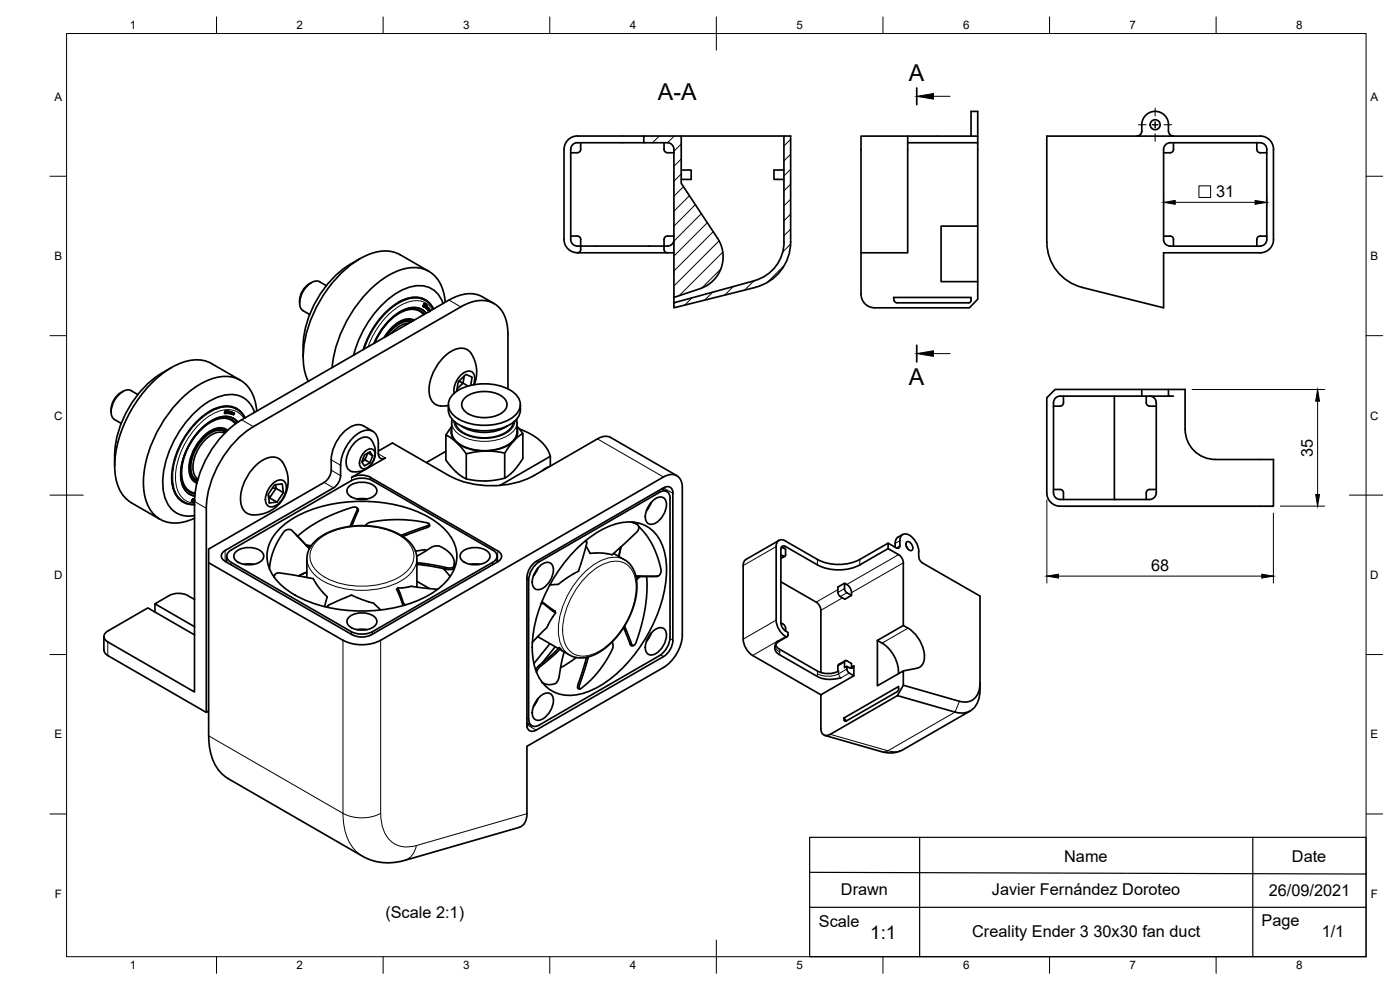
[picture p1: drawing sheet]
<svg xmlns="http://www.w3.org/2000/svg" width="420mm" height="297mm" viewBox="0 0 420 297" stroke-linecap="round" stroke-linejoin="round" font-family="sans-serif">
<defs><g id="words">
<g font-size="7">
<text x="272.8" y="24.4">A</text>
<text x="197.4" y="30">A-A</text>
<text x="272.8" y="115.6">A</text>
</g>
<text font-size="5.6" x="261.2" y="281.6">1:1</text>
<g font-size="4.9">
<text x="365" y="59.3">31</text>
<text x="394" y="137.1" transform="rotate(-90 394 137.1)">35</text>
<text x="345.5" y="171.4">68</text>
<text x="319.4" y="258.6">Name</text>
<text x="387.7" y="258.6">Date</text>
<text x="252.4" y="268.5">Drawn</text>
<text x="297.7" y="268.6">Javier Fernández Doroteo</text>
<text x="380.8" y="268.7">26/09/2021</text>
<text x="115.7" y="275.4">(Scale 2:1)</text>
<text x="245.8" y="278.2">Scale</text>
<text x="291.8" y="281.3">Creality Ender 3 30x30 fan duct</text>
<text x="378.6" y="277.7">Page</text>
<text x="396.7" y="281.1">1/1</text>
</g>
<g font-size="3.5">
<text x="39" y="8.8">1</text>
<text x="89" y="8.8">2</text>
<text x="139" y="8.8">3</text>
<text x="189" y="8.8">4</text>
<text x="239" y="8.8">5</text>
<text x="289" y="8.8">6</text>
<text x="339" y="8.8">7</text>
<text x="389" y="8.8">8</text>
<text x="16.3" y="30.2">A</text>
<text x="411.3" y="30.2">A</text>
<text x="16.3" y="78">B</text>
<text x="411.3" y="78">B</text>
<text x="16.2" y="125.9">C</text>
<text x="411.2" y="125.9">C</text>
<text x="16.2" y="173.7">D</text>
<text x="411.2" y="173.7">D</text>
<text x="16.3" y="221.6">E</text>
<text x="411.3" y="221.6">E</text>
<text x="16.4" y="269.4">F</text>
<text x="411.4" y="269.4">F</text>
<text x="39" y="290.8">1</text>
<text x="89" y="290.8">2</text>
<text x="139" y="290.8">3</text>
<text x="189" y="290.8">4</text>
<text x="239" y="290.8">5</text>
<text x="289" y="290.8">6</text>
<text x="339" y="290.8">7</text>
<text x="389" y="290.8">8</text>
</g>
</g></defs>
<!-- layer: Visible -->
<g fill="none" stroke="#000" stroke-width=".51">
<path d="M171.3 45.8h2M173.3 40.8h19.9M173.3 42.8h19.9M173.3 40.8a4 4 0 0 0-4 4v27M173.3 42.8a2 2 0 0 0-2 2v27M174.3 42.8v2a1.01 1.01 0 0 1-1 1M193.2 40.8h11.2v14.2l11 16.5a10.1 10.1 0 0 1-5.2 15.1l-8 2.6v-44.4a1.96 1.96 0 0 0-2-2h-7zM199.3 42.8v2a1.01 1.01 0 0 0 1 1M200.3 45.8h1.9M204.4 40.8h30.9M204.4 51h3v2.8h-3M235.3 51h-3v2.8h3"/>
<path d="M258.4 40.8h14v35h-14zM272.4 42.8h21v25h-11v16.7h11v5.3l-2.5 2.6h-28.5M272.4 40.8h21M291.4 40.8v-7.4h2v9.4M341.2 40.8a1.49 1.49 0 0 0 1.5-1.5 4.9 4.9 0 0 1 1.7-5.2 4 4 0 0 1 6.3 3.3v1.9a1.54 1.54 0 0 0 1.5 1.5M349.2 44.8v27.4M349.2 44.8a2 2 0 0 1 2-2h27a2 2 0 0 1 2 2M352.2 42.8v2M352.2 44.8a1.01 1.01 0 0 1-1 1h-2M377.2 44.8a1.01 1.01 0 0 0 1 1h2M377.2 42.8v2M380.2 44.8v27"/>
<path d="M382.2 44.8v27M382.2 44.8a4 4 0 0 0-4-4h-64v31.8a14.1 14.1 0 0 0 10.6 13.6l24.4 6.2v-16.6h29a4 4 0 0 0 4-4M108 77.6a31.3 31.3 0 0 0-17 29.5M169.3 71.8a3.9 3.9 0 0 0 4.4 4l.5-.6 .1-.4v-3M171.3 71.8a2 2 0 0 0 2 2M171.3 70.8h2M173.3 75.8h28.9M173.3 70.8a1.01 1.01 0 0 1 1 1M199.3 71.8v2h-26M200.3 73.8h-1v1.1a1.01 1.01 0 0 0 1 .9M200.3 70.8h1.9M200.3 70.8a1.01 1.01 0 0 0-1 1"/>
<path d="M202.3 72.2l-.7 1.2-1.3 .4M258.4 75.8v12.4a4.1 4.1 0 0 0 4 4.1M293.4 67.8v16.7M349.2 70.9l2-.1a1.01 1.01 0 0 1 1 1M352.2 71.8v2.1M377.2 71.8v2.1M380.2 70.9l-2-.1a1.01 1.01 0 0 0-1 1M380.2 71.8a2.04 2.04 0 0 1-2 2.1l-27-.1-1.3-.4-.7-1.2M89.9 90.1v.8M91 93.2l1.9 1.2M93.5 84.8a6.2 6.2 0 0 0-3.6 5.3M97.9 85.7l-1.9-1.2a3.4 3.4 0 0 0-3.9 1.4 6.7 6.7 0 0 0-1.9 6.4l.8 .9"/>
<path d="M119.5 90.8a7.7 7.7 0 0 1 8.3-.6l1.3 1.1 1 1.4a6.1 6.1 0 0 0-8.3-3 23.6 23.6 0 0 0-12.8 15.2M122.7 97a7.3 7.3 0 0 0-5.2 3M123.5 96.5l-1.4-.1-2.3 .8-1.8 1.4-1.9 2.2M124 96.2a6.1 6.1 0 0 0-6.2 2.1l-2.1 2.7M124.3 96a6.1 6.1 0 0 0-6.7 2.3l-2.3 3M126.6 92.8l1.3 1.2M126.6 92.9l-1.6-.6h-1.5l-2.1 .6-2.2 1.2-2 1.6-2.2 2.6-1.6 2.4-1.2 2.3M126.9 91.8h.1M126.9 91.7h.1M127.1 91.6h.1M127.3 92h.1M127.1 91.3h.1"/>
<path d="M127.2 91.6l-.1 .2-.1-.1M127.2 94.4a5.1 5.1 0 0 0-6.4-.9 18.2 18.2 0 0 0-8.4 9.4M127.2 91.3l.2-.1-.2 .6-.3 .1v-.2M127.2 91.3h.2l-.2 .2M127.3 91.2h.1M127.4 94.3a5.2 5.2 0 0 0-6.5-1 18.6 18.6 0 0 0-8.6 9.7M127.5 91.3l-.3 .7M127.5 92.2l.1 .1M127.6 91.3v.5l-.3 .2M127.6 92l.1 .2 .2-.1-.2 .2zM127.7 91.3v.5l-.6 .2 .6-.7M127.8 92.4l.1 .1"/>
<path d="M127.9 91.6l.2 .1h-.2v.3zM127.9 91.6h.1M128 92.1h.1M128 92.1l.2 .1-.3 .3zM128 92.1l.2 .1-.3 .4zM128.1 92.7h.1M128.2 92.5l-.1 .3 .3-.1M128.3 92.7l.2-.3-.1 .3M128.3 92.2l.1 .1M128.4 92.3l-.2 .3h.2M128.4 92.3l-.2 .2M128.5 92.7h.1"/>
<path d="M128.5 92.4l.1 .1M128.6 92.6h.1M128.6 92.9l.3-.1-.3 .1v.3zM128.6 92.5v.1M128.6 92.5l-.3 .4 .4-.3M128.6 93.2h.1M128.7 92.6h.1M128.7 81.4l-8.6-5a11.2 11.2 0 0 0-10.6 .4 36.7 36.7 0 0 0-17.2 22.1 21.7 21.7 0 0 0 .2 15.5M128.7 92.6v.1M128.7 92.8h.1M128.8 93.2h.1M128.9 93.2l.1 .2"/>
<path d="M128.9 93.1l.1 .2M128.9 93.2l-.2 .2M128.9 93.2l.1 .1M129 93.1l.1 .2M129.1 93.3l-.1-.2-.2 .4M133 91.1a7.6 7.6 0 0 0-10.7-4.8 27.3 27.3 0 0 0-13.9 14.1l-1.3 3.1-1 3M133.6 90.7a10.5 10.5 0 0 0-6.6-10 14.3 14.3 0 0 0-11.8 2.8 38.5 38.5 0 0 0-15.5 26.8M148.3 91.1a13.5 13.5 0 0 0-6.2-2.9h-1.9l-2.1 .4-3.3 1.4-62.3 36a31.2 31.2 0 0 0-14.1 24.4v57.2l-26.1-15a1.74 1.74 0 0 1-1.1-1.6 1.74 1.74 0 0 1 1.2-1.7M202.2 89.2v1.7M226.4 84.2a11.9 11.9 0 0 0 8.9-11.6v-31.8h2v31.8a14 14 0 0 1-10.6 13.6l-24.5 6.2v-1.5l24.2-6.7M268.2 89.2h23.2v.9l-.2 .5-.5 .3h-21.5l-.8-.5zM36.9 117.5a6.2 6.2 0 0 0-3.5 5.3"/>
<path d="M41.4 118.4l-2-1.2a3.4 3.4 0 0 0-3.8 1.3 6.7 6.7 0 0 0-2 6.5l.8 .9 2 1.1M51.5 110.3a31.2 31.2 0 0 0-17.1 26.1M63.5 109.1l8.6 5M63.5 109.1a11.3 11.3 0 0 0-10.6 .4 36.8 36.8 0 0 0-17.5 23.1 19.6 19.6 0 0 0 1.2 15.6l1.8 1.9 1 .7 8.6 5M136 118.3a15.7 15.7 0 0 1 14.9-2.3 6.6 6.6 0 0 1 5.3 5.4 6.6 6.6 0 0 1-5.3 5.3 16.6 16.6 0 0 1-14.1-1.5 4.3 4.3 0 0 1-.8-6.9zM137.7 114.3l1.3 .7-1.8 1.7M138 114.5h.1M139.3 112.8l-.3 2.2 1.5 .8M139.8 119.2a10.1 10.1 0 0 1 11.2 0 2.83 2.83 0 0 1 1.1 2.7 2.83 2.83 0 0 1-1.9 2.3 9.8 9.8 0 0 1-11-1.2 2.61 2.61 0 0 1 .6-3.8zM141.3 115.6l.4-2.4-1.9-.9-2.3 2.2-.4 2.9M142.1 115.4l.4-1.4a2.07 2.07 0 0 0-1-2.5 2.07 2.07 0 0 0-2.6 .6 6.6 6.6 0 0 0-2.6 5.9M142.3 115.4a9.4 9.4 0 0 0-2.1-10.5 6 6 0 0 0-6.6 1.9 14.1 14.1 0 0 0-4.6 12 4 4 0 0 0 5.1 2.9h.5"/>
<path d="M152.4 116.7v-16.5a9.6 9.6 0 0 0-5.1-9.6 10.4 10.4 0 0 0-9 1.5l-62.2 35.9a31.3 31.3 0 0 0-14.2 24.5M318.2 118.8a2 2 0 0 0-2 2v27.1a2 2 0 0 0 2 2M319.2 118.9v1.9a1.01 1.01 0 0 1-1 1M334.4 118.9v31M342.7 116.8v2.1h-24.5M342.7 118.9h8M344 118.9v1.9a1.01 1.01 0 0 0 1 1l2 .1M345 118.8a2 2 0 0 1 2 2v27.1a2 2 0 0 1-2 2h-26.8M350.7 116.8v2.1h1.5M33.3 122.8v.8M34.4 136.5v3.3M62.9 123.4a7.7 7.7 0 0 1 8.3-.5l1.3 1 1 1.5a6.2 6.2 0 0 0-8.5-3 24.1 24.1 0 0 0-12.8 16.2 12.9 12.9 0 0 0 1.1 10.6 5.7 5.7 0 0 0 5.1 2.2l-1.8-.2-1.8-.8"/>
<path d="M66.9 129.2l.8 .5M67 129.2l.2 .1M67.4 123.9l.1 .1M67.5 130a5.8 5.8 0 0 0-6.5 2.6 10.3 10.3 0 0 0-2.6 10l1 1.2M67.5 123.5l.3-.2-.1 .4M67.6 123.7h.1M67.6 123.5l.2-.1-.2 .2M67.6 123.6v.1M67.6 123.6l.1 .1M67.6 123.3h.1M67.7 123.6l-.2 .5 .1-.4M67.8 129.7l-1.7-.7-2.1 .4-2.2 1.5-2.2 2.5-1.6 3-.7 3v1.6l.3 1.5 .7 1 1 .7-.8-.5"/>
<path d="M68 123.3a.43 .43 0 0 1 .2 .5 .43 .43 0 0 1-.5 .3zM68 123.3a.34 .34 0 0 1 .2 .5 .34 .34 0 0 1-.5 .2l.2-.7h.2M68.1 129.3a4.6 4.6 0 0 0-5.5 .6 13.4 13.4 0 0 0-5.5 12.2 3.7 3.7 0 0 0 2 2.6M68.2 123.9l.1 .1M68.3 129.1a4.6 4.6 0 0 0-5.7 .5 13.7 13.7 0 0 0-5.7 12.8 3.7 3.7 0 0 0 2.2 2.6M68.4 123.6l.1 .3-.2-.1M68.5 123.5l.1-.2-.2 .3M68.5 123.5v.4l-.2 .1v-.1M68.5 123.3h.1M68.6 124h.1M68.8 123.6l.1 .1M68.8 123.7h.1l-.2 .3z"/>
<path d="M68.8 123.6l.2 .1-.3 .4zM69 124l.1 .1M69 123.9v.2l.3-.2M69 123.9l.2-.3-.2 .3M69 123.9l.1 .2 .1-.2M69.3 124.2h.1M69.4 123.7l-.1 .3zM69.4 123.9h.1M69.5 123.7v.1M69.5 123.7l-.2 .5zM69.5 123.8h.1M69.5 123.7l.1 .1"/>
<path d="M69.6 124.1v.1M69.6 123.8h-.1M69.7 123.8l.3 .1-.4 .1 .1 .3zM69.7 123.8l.2 .1M69.9 124.3h.1M69.9 123.9v.1M70 124.1h.1M70 124.1l.3 .1v-.3l-.4 .3 .3 .2M70 124l.3 .1-.2-.1M70 124.1l.2 .2M70 125.5l1.4 1.2M70 125.5l-1.4-.5h-1.8l-1.9 .5-1.8 1-2.3 1.7-1.9 2-2.7 4.4-1.1 2.6-.6 2.3-.3 2.4 .1 1.7 .4 1.8 .8 1.6 1.2 1.2 1.8 .6"/>
<path d="M70.1 123.9l.1 .1M70.1 124.3h.1M70.7 127.2a5.2 5.2 0 0 0-7.1-.7 18.8 18.8 0 0 0-9 16.6 5 5 0 0 0 3.9 4.9M70.9 127a5 5 0 0 0-6.3-1.2 18.9 18.9 0 0 0-10.1 17.5 5.1 5.1 0 0 0 4 4.9M76.4 123.7a7.6 7.6 0 0 0-10.7-4.7 27.7 27.7 0 0 0-14.2 14.7 23.4 23.4 0 0 0-2.1 15.2 7.4 7.4 0 0 0 9 5.8M77.1 123.3a10.7 10.7 0 0 0-6.3-9.8 13.2 13.2 0 0 0-11.2 2 38 38 0 0 0-16.5 28.6 12.8 12.8 0 0 0 4.6 11.5 10.9 10.9 0 0 0 10.7-.1M102.2 139.6v3.7l-.4 1.2-1.2 1.5-33 19.2a1.74 1.74 0 0 0-1.2 1.6 1.74 1.74 0 0 0 1.2 1.6l38.1 22.1M106.5 132.7l.6-.5a2.86 2.86 0 0 1 2.8-1 2.86 2.86 0 0 1 2.2 2 5.9 5.9 0 0 1-.8 6.3 5.9 5.9 0 0 1-6.2 1.8 4.1 4.1 0 0 1-.8-5.1l1.2-2.2zM109 137.5l.6 .5-1 .5M109.1 127.8l2.8 1.6M109.1 127.8a4.9 4.9 0 0 0-5.5 1.4 12.7 12.7 0 0 0-4.2 8.8v3.1l-.2 1.2-1 1.6-.9 .8-34.7 20v56.1M109.2 135.8a1.96 1.96 0 0 1 3.1-.5 4.4 4.4 0 0 1-3.1 5.4 1.63 1.63 0 0 1-1.3-2.3l.5-1.4z"/>
<path d="M109.4 136.5l1.6-.9 .8 1.1-.8 2.1-1.6 1-.8-1.2zM110.3 136l-.7 2 1.4 .8M110.4 135.9l1.4 .8M113.5 135.3l4.3-2.4 17 9.8a28.1 28.1 0 0 0 25.4 0M113.5 133.1v3.1a1.29 1.29 0 0 0 .7 1.3 1.29 1.29 0 0 0 1.5-.1M113.6 133.1a3.5 3.5 0 0 0-1.7-3.7 3.5 3.5 0 0 0-4 .4 12.5 12.5 0 0 0-5.7 9.8M115.7 137.4l-10.2 5.8M133.8 130.5l3 2 3.1 3.7M133.8 135.4l-5.8 3.4M134.6 121.4a5.9 5.9 0 0 0 4.2 6.6 16.6 16.6 0 0 0 15.1-1.2 5.2 5.2 0 0 0 2.3-5.4M135.6 128l-1.8 2.5v7.5l2.9 3.4 3.2 2.3 3.4 .5 2.4 .1 2.9-.2 2.9-.6v-7.6l-3.6-.5-2.4-.1-2.9 .3-2.7 .6v7.5M135.6 128.4a4.3 4.3 0 0 0 2.6 5.2 15.1 15.1 0 0 0 15.4-.8 3.9 3.9 0 0 0 1.6-4.4"/>
<path d="M135.7 125.8l-.1 1a5.9 5.9 0 0 0 1.3 5.6 14.2 14.2 0 0 0 16.9 0 4 4 0 0 0 1.4-2.8l-.2-3.8M136.6 126.6a6.2 6.2 0 0 0 5.2 4.3 12.5 12.5 0 0 0 11.3-2.2l.9-1.3 .1-.8M138.5 127.8a13.3 13.3 0 0 0 13.7 0M151.5 135.9l2.4-3.4 1.5-1.4 1.5-1v7.5l-2.7 3.7-2.7 2.2M155.2 127.9l1.7 2.2M155.9 128.7a14.3 14.3 0 0 1 9 7.3l.3 .9M165.2 136.9l-15.2 8.8M165.2 136.9v3M316.2 121.9h2M355.7 128.8v-12h-39l-2.5 2.5v28.6a4 4 0 0 0 4 4M355.7 128.8a9 9 0 0 0 9 9M364.7 137.9h17.5v14h-64"/>
<path d="M51.5 143.1a8.1 8.1 0 0 0 3.3 7.3M57.5 150.4h.1M57.5 150.3h.1M57.8 150.5v.1M57.8 149.8h.1M57.8 150.1l-.2 .4-.1-.2M57.9 149.9l-.1 .2M57.9 149.9h.1M57.9 150.2l.1 .1M58 149.9l-.1-.2-.2 .7-.1-.1M58 150.2h.1M58 150.1h.1"/>
<path d="M58.1 150.6h.1M58.2 150.6h.1M58.4 150.2h.1M58.4 150.3l-.2 .3M58.4 149.8l-.4 .3 .1-.3-.3 .8 .2-.3 .1 .3-.1-.4 .4-.3M58.4 150.2l-.2 .4M58.6 143.9h.2M61.9 152.5v61.2l.7-.4M76.3 140.1a7.3 7.3 0 0 1 6.7-2.8 5.5 5.5 0 0 1 3.1 4.2 10.1 10.1 0 0 1-11.3 12.8 5 5 0 0 1-2.5-6 15.5 15.5 0 0 1 4-8.2zM80.5 148.5l.4 .9h-.3M81.6 145.4a2.75 2.75 0 0 1 3.8-.9 5.2 5.2 0 0 1-1.4 6.2 2.75 2.75 0 0 1-3.8 .9 5.2 5.2 0 0 1 1.4-6.2zM81.8 146.4l1 .1-1.9 2.9 2.2 1.3"/>
<path d="M81.8 146.4h.1M82.4 145.4l2.3-.2 .3 2.6-1.9 2.9-2.3 .2-.3-2.6zM82.7 145.4l.1 1.1 2.2 1.3M84 158.5a33.3 33.3 0 0 1 20.3-7.9 42 42 0 0 1 26.1 5.7 13.2 13.2 0 0 1 6.7 11.2 13.6 13.6 0 0 1-6.7 10 42.4 42.4 0 0 1-28.3 5.4 32.4 32.4 0 0 1-18.1-7.7 10.8 10.8 0 0 1 0-16.7zM104.9 145.8a6.4 6.4 0 0 1 7.9 .5 1.88 1.88 0 0 1-1 2.8 6.4 6.4 0 0 1-7.4-.9 1.69 1.69 0 0 1 .5-2.4zM105.1 157.9l2.2-5.1-.1-.4-.5-.2h-1l-2.3 .8-6.3 2.6-4.3 2.5-3.5 2.8M105.5 143.2a6.2 6.2 0 0 1 5.7 0l38.2 22.1a1.72 1.72 0 0 1 1.1 1.6 1.72 1.72 0 0 1-1.1 1.7l-38 21.9a6.3 6.3 0 0 1-5.6 0M107.1 149.7h3M107.1 152.4l.4 .8-1.9 4.7M109.7 157.7l.6-.7 .9-.3 6.5-.8 6 .2 5 1v.4l-.7 .4-7.6 2.7M128.7 157.1l.2 .6-.4 .5-7.6 2.8M160.2 142.7l19.1-11 1.3-.6 1.2-.2 1.5 .4 19.8 11.4"/>
<path d="M164.7 140.1l-1.9 1.1M189.4 156.6l2 .9 .3 .6-.2 1-7 6.7a1.41 1.41 0 0 1-2 .4l-4.4-.2a.99 .99 0 0 1-1.4-.7l-.8-1.5M189.7 156.6l1.6 .8M190.1 156.7l.4 .2M191.7 158l2.3 2.5 2 3.5 1.5 3.7 .9 3.8-.3 .9-.8 .5-6.5-.1M195.5 150.7l-1.5 2.6M195.6 150.6a2.77 2.77 0 0 1 3.9-1 5.3 5.3 0 0 1-1.4 6.3 2.77 2.77 0 0 1-3.9 .9 5.3 5.3 0 0 1 1.4-6.2zM198.6 146.6l1.6 .9M199.1 143.1l-84.9 49M199.1 143.1a3.4 3.4 0 0 1 4-.4 3.4 3.4 0 0 1 1.7 3.7v44.1a12.5 12.5 0 0 1-5.7 9.8l-41 23.6v20.2a3.9 3.9 0 0 1-2.3 4.1l-35.3 10.2-3.7 .5-3.3-.3-2.2-.6-2-.8-40.9-23.6a13.2 13.2 0 0 1-5.7-11.4l-.1-1.4M201.1 149.6v41.6a7 7 0 0 1-3.2 5.5l-36.1 20.8a1.93 1.93 0 0 1-2.2 .3 1.93 1.93 0 0 1-.9-2.1M201.1 149.5a1.93 1.93 0 0 0-.9-2 1.93 1.93 0 0 0-2.3 .2l-36.1 20.9"/>
<path d="M201.9 148v44.1M202 148a1.74 1.74 0 0 0-.9-1.8 1.74 1.74 0 0 0-2 .2l-38.1 22M316.2 146.9h2M318.2 146.9a1.01 1.01 0 0 1 1 1v2M347 146.9h-2a1.01 1.01 0 0 0-1 1v2M50.7 178.7l-4.2 2.5 11.9 6.8M50.8 178.7a6.2 6.2 0 0 1 5.6 0l2 1.2M62.6 168.8l40.3 23.3M68.1 166.9v1.8M69.4 165l36-20.8a7 7 0 0 1 6.4 0l36.1 20.8a1.93 1.93 0 0 1 1.3 1.9 1.93 1.93 0 0 1-1.3 1.8l-36.1 20.8a7.1 7.1 0 0 1-6.4 0l-36-20.8M69.4 165a1.93 1.93 0 0 0-1.3 1.9 1.93 1.93 0 0 0 1.3 1.8M70.9 165.4a6.4 6.4 0 0 1 7.9 .5 1.88 1.88 0 0 1-1 2.8 6.4 6.4 0 0 1-7.3-.8 1.69 1.69 0 0 1 .4-2.5z"/>
<path d="M73.2 169.3h3M82.3 173.2l.1-.6 .3-.4 1.1-.3 8.6 1.4a1.85 1.85 0 0 1 2 1.1l1.2 1.8 1.9 2.1a1.09 1.09 0 0 1 .5 1.6l-.6 2.1M82.4 172.5l-.2 .6M88.7 160.3l4.2 4.3M91.6 171.8l-1.9 1M91.9 163.6l1.5 .1M92.1 163.7l1.2 .2M92.1 171.6l-2.5 1.2M92.1 173.3v-5.7l.2-1.7 1.2-2.4 1.8-1.8 3-1.9 3.6-1.3 4.5-.7h4.4l4.5 .7 3.3 1.2 3.3 2 1.8 1.8 .8 1.4 .6 1.8v9.5M92.8 164.7l-5.3-5.6-.8-.3-1.1 .4-1.8 2.4-1.4 2.9-1.1 3.1-.4 3.1M105.3 178.7l.2-.2 4.4 1.8a5.4 5.4 0 0 1 4 2.4l.4 .3M105.5 178.5l-6.8 3-.4 .7"/>
<path d="M119.4 176.4l1.6 4.4 .8 .7M125.1 166.9l4.5-2.8 1-.3h1l2.4 1.3 1.3 1.1 .9 1.6 .2 1.5-.3 .9-1.5 .2-5.7-1.1-3.8-.4M125.1 174.4l3.8 2.2M125.3 169.3l-.2 .1M128 165.2l-.6-.3-2.7 .5M131.3 176.8l-5.4-.5a12.9 12.9 0 0 0-5.3 .1h-.5a.69 .69 0 0 0-1 .2 .69 .69 0 0 0 .3 1l1.4 3.6 .4 .5M133 170.6l2.1 2.4M136.4 169l-.3 1.6-.8 .3-10.2-1.6M138.8 165.4a6.4 6.4 0 0 1 7.9 .5 1.88 1.88 0 0 1-1 2.8 6.4 6.4 0 0 1-7.3-.8 1.69 1.69 0 0 1 .4-2.5zM141.1 169.3h3M149.2 166.9v1.8M158.6 174.1v41.6"/>
<path d="M161 168.4a6.2 6.2 0 0 0-2.8 4.9l-.1 44.7M161.5 170.3l-1.5 2.6M161.7 170.2a2.77 2.77 0 0 1 3.8-1 5.3 5.3 0 0 1-1.4 6.3 2.77 2.77 0 0 1-3.8 .9 5.3 5.3 0 0 1 1.4-6.2zM161.9 168.5a7 7 0 0 0-3.2 5.5M173.5 164.2a25.3 25.3 0 0 1 14.6-7.6 10.6 10.6 0 0 1 11.3 8.9 33.3 33.3 0 0 1-3.2 21.5 42 42 0 0 1-18.1 19.8 13.2 13.2 0 0 1-13 .2 13.6 13.6 0 0 1-5.3-10.8 42.4 42.4 0 0 1 9.5-27.2zM175.7 162.2l.3 .5 .1 .4-2.1 7a2.24 2.24 0 0 1-1.8 2l-2.9 1.9a4.1 4.1 0 0 1-3.9 1.5h-.4M175.9 162.1l.1 .6M184.1 166.1l3.7 2.1 1.1 .9 1.3 2 .7 2 .3 3.5-.4 2.8-1.1 3.9-1.4 3.1-1.9 3-2.3 2.8-2.8 2.6-3.1 1.7-2.4 .8-2.2 .1-1.8-.4-3.2-1.8M186.3 164.1l-.6 2.8M186.4 164l-.7 3M191.8 173l-.8 .8M192 173l-1 1"/>
<path d="M194 173l.1 4.7-.7 5.8-1.7 6.9-.8 2.5-.7 .8-.6-.4-2.2-5.4M197.4 172.9l-6.5 .1M232.9 164v22a6 6 0 0 0 3.1 5.1l.4-.3 .1-1.1-.7-.4v-.8M233.8 162.2l-9.9 5.6-.7 .9-.2 23.1a6.3 6.3 0 0 0 2.9 4.9M234.4 174.6l10.5 6.1 .8 .6 .5 .9 .2 .9v18.7M234.4 164.8v22.1M234.5 164.2l1.3 .6v1.6M235.6 166.9l-1.2 .7M235.8 164l9.5 5.5a14.2 14.2 0 0 0 12.7 0l8.5-4.9 3.2 1.8M235.8 164a.86 .86 0 0 0-1-.1 .86 .86 0 0 0-.4 .9M235.8 166.4l-.5 .5-.9-.5M253.4 175l-1.9 1.1a2.85 2.85 0 0 0 .4 2.7l.3 .2"/>
<path d="M255.5 178.7a2.83 2.83 0 0 1-2-1.7l-.1-2a3.3 3.3 0 0 1 2.1 3.7l-1.9 1.1-1.4-.8M266.5 163l-8.4 4.8a14.2 14.2 0 0 1-12.8 .1l-9.5-5.6a1.73 1.73 0 0 0-2-.2 1.73 1.73 0 0 0-.9 1.9M269 164.4l-2.5-1.4v1.6M269 164.4a.64 .64 0 0 0 .8 0 .64 .64 0 0 0 .3-.6 3.1 3.1 0 0 1 1-3.5 4.5 4.5 0 0 1 4.4 3.8l.2 1.4a3.4 3.4 0 0 0 .8 3.1l17.6 10.2v26a9.5 9.5 0 0 1-2.1 7.9 5.5 5.5 0 0 1-5.4 1l-17.3-5M269.7 166.4l1 1.1 .4 1.4v18.8l-7.8 4.5v13.6l7.8-4.5v4.3l-1.8 3.1-20.1 11.6M270.9 160.4a2.83 2.83 0 0 0-2.1 1.7l-.2 2.1M271.9 163.8l.5 .9M272.1 162.6a1.67 1.67 0 0 1 1.8 2.2 .9 .9 0 0 1-.9 .4 .9 .9 0 0 1-.7-.7l-.4-1.3zM31.2 191v4.4l.4 .7 .8 .6M32.3 189.3l12.1-6.9 14 8.1M32.3 196.7l29.6 17M46.5 181.2v2.4"/>
<path d="M98.5 181.7l-.4 .5M102.9 192.1a12.5 12.5 0 0 0 11.3 0M104.9 185a6.4 6.4 0 0 1 7.9 .5 1.88 1.88 0 0 1-1 2.8 6.4 6.4 0 0 1-7.4-.8 1.69 1.69 0 0 1 .5-2.5zM107.1 188.9h3M161.4 191l6.2 3.6M162.4 181.2l.7-.1 3.6 2.8M162.6 180.7h.3l2.8 2.1a.95 .95 0 0 1 .9 .7 .95 .95 0 0 1-.3 1l-1.6 2.6a6 6 0 0 1-2.5 3l-2.5 2.7M165 193.1l-4.8 6M166.6 194l-3.9 5M168.2 194.6l-3.1 3-3.1 2.5-1 1.6M168.7 195.2l-.4-.5a.45 .45 0 0 0-.5-.3 .45 .45 0 0 0-.4 .4l-5.7 4.9-.9 1.4M169.3 195.6l-1.5 7.6-.7 1.5-.6 .5-1.5 .2-1.2-.1-1.1-.5"/>
<path d="M172.9 197.3l-4.7 3M176 197.2l-2.6 8.6v.8l.6 .1M183.6 192.7l.4 .8-.2 1.1-2.6 4.6-3.6 4.6-2.6 2.3-1 .6-.2-.2 .1-.9 2.7-8.5M187.1 188.3l2 5 .4 .4h.6M195.5 189.9l-1.5 2.6M195.6 189.8a2.77 2.77 0 0 1 3.9-1 5.3 5.3 0 0 1-1.4 6.3 2.77 2.77 0 0 1-3.9 .9 5.3 5.3 0 0 1 1.4-6.2zM202 192.1a6.2 6.2 0 0 1-2.9 4.9l-38.2 22.1a1.69 1.69 0 0 1-2.8-1.1M225.9 196.7l20.5 11.8M232.8 193.5l1.2 1.3 11.3 6.5a7 7 0 0 0 6.4 0M233.3 192.4l-.6 1.1-.2 1 .4 1.1 .9 .8 12.5 7 2.9 .4 3.2-.4M234.4 186.9l.4 1.4 1 1M234.4 186.9a1.9 1.9 0 0 1 1.4 1.6"/>
<path d="M236.3 191l-2.8 1.6-.8 1.3M251.5 199.8v1.7M251.7 199.4l-.2 .4M253.7 198.2l-2 1.2M254.1 198.3l1.4 .8v1.1l.7-.4v3l-9.8 5.7v10.1a1.75 1.75 0 0 0 .7 1.8 1.75 1.75 0 0 0 2.1-.1M254.2 198.3l-.7 .1-.1 1.9 .7-.4M256.3 199.8a.83 .83 0 0 1-.6 .7 .83 .83 0 0 1-.8-.2l-.8-.4v.8M263.3 192.2a10.8 10.8 0 0 1 6.3 9.9M271.1 187.7a10.6 10.6 0 0 1 6.3 10.3 2.84 2.84 0 0 1-2.2 2.5M158.1 216.9l1.5 .9M161.5 209.5l-1.5 2.6M161.7 209.4a2.77 2.77 0 0 1 3.8-1 5.3 5.3 0 0 1-1.4 6.3 2.77 2.77 0 0 1-3.8 .9 5.3 5.3 0 0 1 1.4-6.2z"/>
<path d="M162.7 204.8l.3 .1M253.3 215.4l.2 .9h.5M253.3 215.4l.7 .9M254.2 200.7v.4a2.78 2.78 0 0 0 2 1.7M255.5 200.2l-.1 .3M269.2 207.6l-15.2 8.7M269.7 206.7v-.7l-16.4 9.4M269.7 206.7l-.5 .9M271.1 205.6l16.9 4.8M275.2 200.5l-4.1 .8M291.2 213.3l-20.4 11.7-2.2 .8-1.8 .1-2.1-.3-17.2-5M294.1 204.8a5 5 0 0 1-4.3 5.9l-1.8-.3"/>
<circle cx="346.7" cy="37.4" r="1.49"/>
</g>
<!-- layer: Visible fina -->
<g fill="none" stroke="#000" stroke-width=".3">
<path d="M122.5 96.4l1 .2M123.6 96.4a6.4 6.4 0 0 0-6.1 2.6l-1.4 1.8M126.6 92.9l1.3 1.1M127.1 91.6h.1M127.1 91.9l.2 .1M127.6 91.3h.1M127.7 90.2a8.6 8.6 0 0 0-9.1 1.4 25.6 25.6 0 0 0-9.2 13.1M127.8 92h.1M127.8 91.8h.1M128 93.9a5.4 5.4 0 0 0-6.9-.9 19.6 19.6 0 0 0-8.9 10M128.2 92.5h.1M128.3 92.7h.1"/>
<path d="M128.5 92.6l.1 .1M129.8 92.9a6.2 6.2 0 0 0-8.6-1.8 23.1 23.1 0 0 0-10.7 12.9M134.7 90l3.6 2.1M65.9 129l1.4 .4M67.3 129.4l.2 .1M67.6 123.7h.1M67.7 124h.1M67.9 129.5a4.9 4.9 0 0 0-6 1.3 12.8 12.8 0 0 0-4.5 11 3.5 3.5 0 0 0 1.8 2.5M68 123.3h.1M68.4 123.5l.1 .2M69 123.9h.1M69.2 123.9l.1 .1"/>
<path d="M69.4 123.8h.1M70.1 125.5l1.3 1.2M71.1 122.8a8.3 8.3 0 0 0-8.6 1.2 24.9 24.9 0 0 0-10.7 19.9 7.9 7.9 0 0 0 3.3 6.6M71.5 126.6a5.3 5.3 0 0 0-6.6-1.1 19.9 19.9 0 0 0-10.6 18.2 5.4 5.4 0 0 0 4.1 5.3M72.5 126l3.6 2M73.2 125.6a6 6 0 0 0-7.9-2.1 23 23 0 0 0-12.5 21.5 6.2 6.2 0 0 0 5.6 6M99.4 138l2.8 1.6M113.5 136.2l2.2 1.2M135.6 126.8a6 6 0 0 0 4.8 4.9 14.3 14.3 0 0 0 13.4-2.1 4 4 0 0 0 1.4-2.8M136.2 126.3a6.1 6.1 0 0 0 5.3 4.8 13.5 13.5 0 0 0 11.6-1.9 3.9 3.9 0 0 0 1.5-2.9M179.3 131.7l19.8 11.4M56.9 148.3l1.6 .5"/>
<path d="M57.7 150h.1M57.7 150.1h.1M57.9 143l1.2 1.1M58.4 150.5l3.5 2M97.3 144.7l2.8 1.7M99.4 141.1l2.8 1.6M105.4 157.1l.3 .5M105.5 143.2v1M107.2 153l.3 .3M111.2 143.2v.7M122 160v.5M127.8 157.9l.2 .4"/>
<path d="M190.9 157.1l.2 .1M197.3 147.4l.6 .3M199.1 146.4l2.8 1.6M67.6 165.2v3.2M69.4 168.7v.8M90.1 172.5l-.3 .2M91.2 162.9l.4 .3M91.9 163.7l.4 .3M92.1 167.6a8.6 8.6 0 0 0 5.5 7.1 25.7 25.7 0 0 0 23.3-.7 8.1 8.1 0 0 0 4.2-6.4M95.3 162.1a22.3 22.3 0 0 1 18.8-3.7 14.2 14.2 0 0 1 9.3 5.6 5.9 5.9 0 0 1-1.5 7.6 22.3 22.3 0 0 1-18.8 3.7 14.2 14.2 0 0 1-9.3-5.5 5.9 5.9 0 0 1 1.5-7.7zM119.9 177.4l-.4 .3M120.1 178l-.4 .3"/>
<path d="M120.8 160.4v.5M127.4 169.1l-.3 .4M128.6 169.3l-.4 .4M134 170.3l-.1 .5M136.2 170v.5M147.8 168.7v.7M149.4 165.3v3.3M158.1 173.8l.5 .3M161.3 168.2l.5 .4M176.4 172.5a12 12 0 0 1 9.4-4.1 6.4 6.4 0 0 1 5 6.4 23.6 23.6 0 0 1-12.2 21.2 6.3 6.3 0 0 1-8.6-2 14.8 14.8 0 0 1 .4-12.3l1.3-2.9 1.7-2.7zM186.2 164.9l-.1 .3M187.5 168a8.6 8.6 0 0 0-8.9 1.1 25.7 25.7 0 0 0-11 20.6 8.1 8.1 0 0 0 3.4 6.9"/>
<path d="M191.5 172.8l-.5 .2M192.6 172.9l-.6 .1M197.2 172.9l-.3 .1M232.9 164l-9.9 5.7M235.1 166.8l-.7 .5M235.8 164l-.7 .4M245.3 167.9v1.6M251.5 176.9l-6.6 3.8M252.9 179.4l-6.5 3.7M253.4 176.6l-1.9 1.2M254.1 177.8l-1.9 1.2M258 167.9v1.6"/>
<path d="M269.7 166.4l-15.6 9M270.1 163.8l-1.1 .6M270.1 162.2l-1.5 .8M271.1 168.9l-15.6 8.9M32.3 192.6v4.1M102.9 192.1v51.9M105.4 189.5v.8M111.8 189.5v.8M114.2 192.1v51.9M121 180.8l-.2 .4M161.9 199.6l.4 .3M163 180.8l.2 .4"/>
<path d="M165.4 182.6v.4M165.8 182.9v.4M165.8 196.3l.2 .5M166.6 195.5l.2 .6M175.6 198.9l.4 .4M175.9 197.6l.4 .4M187.2 188.6l.6 .1M189.6 193.2l-.5 .1M198.2 196.5l.9 .5M201.1 191.6l.8 .5M232.7 193.8l.2 .8 1.1 1-.1 .8M232.9 186.1l-9.9 5.7"/>
<path d="M233.3 192.4h.5M234 194.8v.9M235.8 191l-9.9 5.7M253.4 198.7l-1.9 1.1M272.5 188.5l-7.8 4.5M158.1 215.4l.5 .3M158.1 217.5l2.8 1.6M173.6 205.1l.4 .1M245.3 201.3l.1 1.7M253.3 216.1l.3 .3M254.1 200.7l-2.4 1.5v-.9M254.9 202l-2.5 1.4-.5-.5-.2-.7a7 7 0 0 1-6.4 0"/>
<path d="M288 210.4l-1.4 3.3-20.1 11.6-17.3-5M62.6 220.8l40.3 23.2M266.5 225.3l-1.1 .3h-.7M271.1 224.9l-1.8 .6-2.8-.2M102.9 244a14.9 14.9 0 0 0 4.9 12.3l.9 .5M102.9 244a12.5 12.5 0 0 0 11.3 0M114.3 244a9.8 9.8 0 0 0 4.8 9.5 8.4 8.4 0 0 0 5.9 .2M125 253.7a5.3 5.3 0 0 1-3.5 4.4M158.1 244.1l-33.2 9.6"/>
</g>
<!-- layer: Visible -->
<circle cx="334.4" cy="149.9" r=".25" fill="#000"/>
<!-- layer: TitleBlock -->
<path d="M243 251.2h167v35.8h-167zM276 251.2v35.8M376 251.2v35.8M243 272.2h167M243 261.7l167 .5" fill="none" stroke="#000" stroke-width=".36"/>
<!-- layer: Dimensions -->
<path d="M349.2 58.6v3.2M359.8 55.8h3.5v3.5h-3.5zM380.2 58.6v3.2M352.7 60.7h24M357.8 116.9h39.7M395.4 120.4v28M314.2 150v24.9M382.2 154v20.9M384.3 151.9h13.2M317.7 172.9h61" fill="none" stroke="#000" stroke-width=".3"/>
<path d="M349.2 60.7l3.5-.6v1.2zM376.7 60.1l3.5 .6-3.5 .6zM395.4 116.9l.6 3.5h-1.2zM394.8 148.4h1.2l-.6 3.5zM314.2 172.9l3.5-.6v1.1zM378.7 172.3l3.5 .6-3.5 .5z" fill="#000" stroke="#000" stroke-width=".3"/>
<!-- layer: Border -->
<g fill="none" stroke="#000" stroke-width=".3">
<path d="M20 10.1h390v276.9h-390zM65 5.1v5M115 5.1v5M165 5.1v5M215 5.1v10M265 5.1v5M315 5.1v5M365 5.1v5M15 52.9h5M410 52.9h5M15 100.7h5M410 100.7h5"/>
<path d="M15 148.6h10M405 148.6h10M15 196.4h5M410 196.4h5M15 244.2h5M410 244.2h5M65 287v5M115 287v5M165 287v5M215 282.1v9.9M265 287v5M315 287v5"/>
<path d="M365 287v5"/>
</g>
<!-- layer: Sombreado -->
<g fill="none" stroke="#000" stroke-width=".3">
<path d="M193.3 40.8l-.1 .2M197.8 40.8l-2 2M202.3 40.8l-2 2M204.4 43.2l-2.2 2.2M204.4 47.7l-2.2 2.2M204.4 52.2l-2.2 2.2M205.1 56l-2.9 2.9M206.9 58.7l-4.7 4.7M237.3 41.8l-2 2M237.3 46.3l-2 2M237.3 50.8l-2 2M237.3 55.3l-2 2"/>
<path d="M237.3 59.8l-2 2M208.7 61.4l-6.5 6.5M210.5 64.1l-8.3 8.3M212.3 66.8l-10.1 10M214 69.5l-11.8 11.8M215.8 72.3l-13.6 13.5M216.9 75.6l-13 13.1M235.4 79.6l-5.2 5.2M237.3 73.2l-2.4 2.4M237.3 64.2l-2 2.1M237.3 68.8l-2 1.9M207.7 89.3l-2.2 2.2"/>
<path d="M213.9 87.7l-2.4 2.3M216.3 80.7l-5.7 5.7M220.1 86l-2.6 2.5M226.3 84.3l-2.8 2.7"/>
</g>
<!-- layer: Anotaciones -->
<path d="M275.1 26.4v5M275.1 103.6v5" fill="none" stroke="#000" stroke-width=".51"/>
<path d="M280.1 28.9h5M280.1 106.1h5" fill="none" stroke="#000" stroke-width=".3"/>
<path d="M275.1 28.9l5-.8v1.6zM275.1 106.1l5-.9v1.7z" fill="#000" stroke="#000" stroke-width=".3"/>
<!-- layer: Center Lines -->
<path d="M341.7 37.4h2.3M345.8 37.4h1.8M346.7 32.4v2.4M346.7 36.5v1.8M349.4 37.4h2.3M346.7 40.1v2.3" fill="none" stroke="#000" stroke-width=".3"/>
<use href="#words"/>
</svg>
